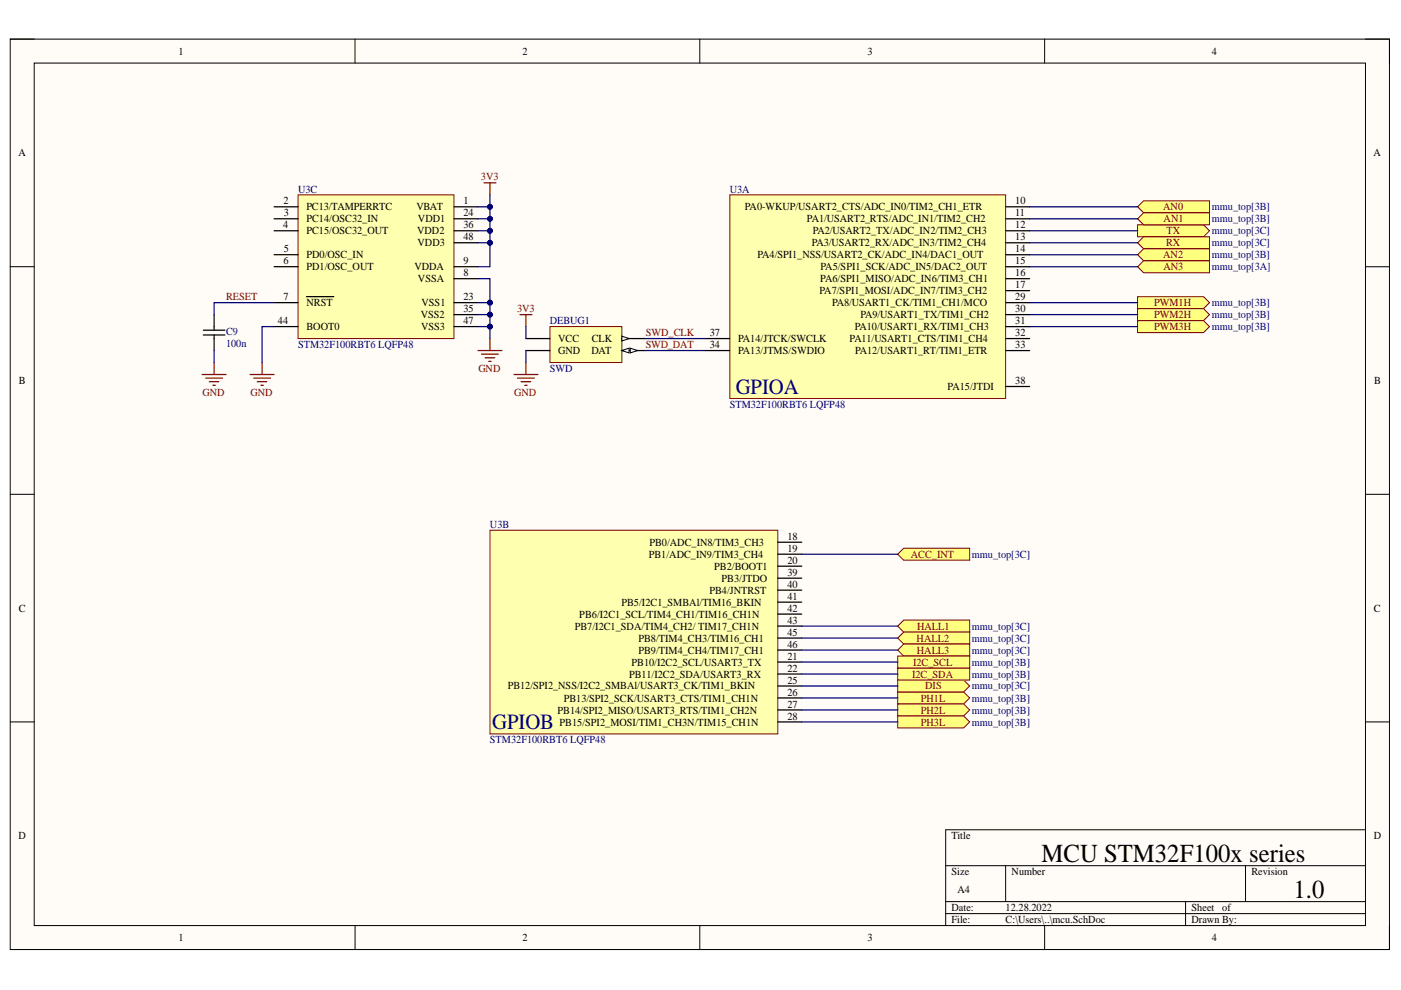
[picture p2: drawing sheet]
<svg xmlns="http://www.w3.org/2000/svg" width="297mm" height="210mm" viewBox="0 0 297 210" stroke-linecap="round" stroke-linejoin="round" font-family="sans-serif">
<defs><g id="words">
<g font-size="5.5">
<text x="220.8" y="182.9">MCU STM32F100x series</text>
<text x="274.2" y="190.5">1.0</text>
</g>
<g font-size="4.6" fill="#000080">
<text x="156" y="83.5">GPIOA</text>
<text x="104.3" y="154.6">GPIOB</text>
</g>
<g font-size="2.3">
<text x="37.9" y="11.6">1</text>
<text x="110.8" y="11.6">2</text>
<text x="183.9" y="11.6">3</text>
<text x="256.9" y="11.6">4</text>
<text x="3.9" y="33.2">A</text>
<text x="291.2" y="33.2">A</text>
<text x="60.1" y="43.4">2</text>
<text x="60.2" y="45.9">3</text>
<text x="65" y="44.6">PC13/TAMPERRTC</text>
<text x="65" y="47.2">PC14/OSC32_IN</text>
<text x="88.3" y="44.6">VBAT</text>
<text x="88.6" y="47.2">VDD1</text>
<text x="98.3" y="43.4">1</text>
<text x="98.3" y="45.9">24</text>
<text x="157.9" y="44.6">PA0-WKUP/USART2_CTS/ADC_IN0/TIM2_CH1_ETR</text>
<text x="171.1" y="47.2">PA1/USART2_RTS/ADC_IN1/TIM2_CH2</text>
<text x="215.2" y="45.9">11</text>
<text x="215.2" y="43.4">10</text>
<text x="60.1" y="48.4">4</text>
<text x="60.1" y="53.5">5</text>
<text x="65" y="49.7">PC15/OSC32_OUT</text>
<text x="88.4" y="49.7">VDD2</text>
<text x="88.5" y="52.2">VDD3</text>
<text x="98.3" y="48.4">36</text>
<text x="98.3" y="51">48</text>
<text x="172.1" y="52.2">PA3/USART2_RX/ADC_IN3/TIM2_CH4</text>
<text x="172.3" y="49.7">PA2/USART2_TX/ADC_IN2/TIM2_CH3</text>
<text x="215.2" y="48.4">12</text>
<text x="215.2" y="51">13</text>
<text x="215.2" y="53.5">14</text>
<text x="60.1" y="56">6</text>
<text x="65" y="54.8">PD0/OSC_IN</text>
<text x="65" y="57.3">PD1/OSC_OUT</text>
<text x="87.8" y="57.3">VDDA</text>
<text x="88.6" y="59.8">VSSA</text>
<text x="98.3" y="58.6">8</text>
<text x="98.3" y="56">9</text>
<text x="160.6" y="54.8">PA4/SPI1_NSS/USART2_CK/ADC_IN4/DAC1_OUT</text>
<text x="173.9" y="59.8">PA6/SPI1_MISO/ADC_IN6/TIM3_CH1</text>
<text x="174" y="57.3">PA5/SPI1_SCK/ADC_IN5/DAC2_OUT</text>
<text x="215.2" y="56">15</text>
<text x="215.2" y="58.6">16</text>
<text x="60.1" y="63.7">7</text>
<text x="65" y="64.9">NRST</text>
<text x="89.4" y="64.9">VSS1</text>
<text x="98.3" y="63.7">23</text>
<text x="173.8" y="62.4">PA7/SPI1_MOSI/ADC_IN7/TIM3_CH2</text>
<text x="176.4" y="64.9">PA8/USART1_CK/TIM1_CH1/MCO</text>
<text x="215.2" y="61.1">17</text>
<text x="215.2" y="63.7">29</text>
<text x="58.9" y="68.7">44</text>
<text x="65" y="70">BOOT0</text>
<text x="89.2" y="67.5">VSS2</text>
<text x="89.3" y="70">VSS3</text>
<text x="98.3" y="66.2">35</text>
<text x="98.3" y="68.7">47</text>
<text x="150.5" y="71.3">37</text>
<text x="181.2" y="70">PA10/USART1_RX/TIM1_CH3</text>
<text x="182.4" y="67.5">PA9/USART1_TX/TIM1_CH2</text>
<text x="215.2" y="66.2">30</text>
<text x="215.2" y="68.7">31</text>
<text x="215.2" y="71.3">32</text>
<text x="118.3" y="72.5">VCC</text>
<text x="118.3" y="75.1">GND</text>
<text x="125.4" y="75.1">DAT</text>
<text x="125.5" y="72.5">CLK</text>
<text x="150.5" y="73.8">34</text>
<text x="156.5" y="75.1">PA13/JTMS/SWDIO</text>
<text x="156.5" y="72.5">PA14/JTCK/SWCLK</text>
<text x="180.1" y="72.5">PA11/USART1_CTS/TIM1_CH4</text>
<text x="181.3" y="75.1">PA12/USART1_RT/TIM1_ETR</text>
<text x="215.2" y="73.8">33</text>
<text x="4" y="81.4">B</text>
<text x="200.9" y="82.7">PA15/JTDI</text>
<text x="215.2" y="81.4">38</text>
<text x="291.3" y="81.4">B</text>
<text x="137.5" y="118.3">PB1/ADC_IN9/TIM3_CH4</text>
<text x="137.7" y="115.7">PB0/ADC_IN8/TIM3_CH3</text>
<text x="166.9" y="114.5">18</text>
<text x="166.9" y="117">19</text>
<text x="166.9" y="119.5">20</text>
<text x="150.4" y="125.9">PB4/JNTRST</text>
<text x="151.4" y="120.8">PB2/BOOT1</text>
<text x="153" y="123.3">PB3/JTDO</text>
<text x="166.9" y="122.1">39</text>
<text x="166.9" y="124.6">40</text>
<text x="4" y="129.7">C</text>
<text x="122.8" y="131">PB6/I2C1_SCL/TIM4_CH1/TIM16_CH1N</text>
<text x="131.8" y="128.4">PB5/I2C1_SMBAl/TIM16_BKIN</text>
<text x="166.9" y="127.2">41</text>
<text x="166.9" y="129.7">42</text>
<text x="291.3" y="129.7">C</text>
<text x="121.9" y="133.5">PB7/I2C1_SDA/TIM4_CH2/ TIM17_CH1N</text>
<text x="135.3" y="136">PB8/TIM4_CH3/TIM16_CH1</text>
<text x="166.9" y="132.2">43</text>
<text x="166.9" y="134.8">45</text>
<text x="166.9" y="137.3">46</text>
<text x="133.4" y="143.7">PB11/I2C2_SDA/USART3_RX</text>
<text x="133.9" y="141.1">PB10/I2C2_SCL/USART3_TX</text>
<text x="135.3" y="138.6">PB9/TIM4_CH4/TIM17_CH1</text>
<text x="166.9" y="139.9">21</text>
<text x="166.9" y="142.4">22</text>
<text x="107.6" y="146.2">PB12/SPI2_NSS/I2C2_SMBAl/USART3_CK/TIM1_BKIN</text>
<text x="119.5" y="148.8">PB13/SPI2_SCK/USART3_CTS/TIM1_CH1N</text>
<text x="166.9" y="144.9">25</text>
<text x="166.9" y="147.5">26</text>
<text x="118.2" y="151.3">PB14/SPI2_MISO/USART3_RTS/TIM1_CH2N</text>
<text x="118.6" y="153.8">PB15/SPI2_MOSI/TIM1_CH3N/TIM15_CH1N</text>
<text x="166.9" y="150">27</text>
<text x="166.9" y="152.6">28</text>
<text x="3.9" y="178">D</text>
<text x="201.8" y="178">Title</text>
<text x="291.3" y="178">D</text>
<text x="201.8" y="185.6">Size</text>
<text x="214.5" y="185.6">Number</text>
<text x="265.3" y="185.6">Revision</text>
<text x="203" y="189.4">A4</text>
<text x="201.8" y="193.2">Date:</text>
<text x="201.8" y="195.7">File:</text>
<text x="213.2" y="193.2">12.28.2022</text>
<text x="213.2" y="195.7">C:\Users\..\mcu.SchDoc</text>
<text x="252.6" y="193.2">Sheet</text>
<text x="252.6" y="195.7">Drawn By:</text>
<text x="259.2" y="193.2">of</text>
<text x="37.9" y="199.6">1</text>
<text x="110.8" y="199.6">2</text>
<text x="183.9" y="199.6">3</text>
<text x="256.9" y="199.6">4</text>
</g>
<g font-size="2.3" fill="#000080">
<text x="63.2" y="40.8">U3C</text>
<text x="154.7" y="40.8">U3A</text>
<text x="256.9" y="44.6">mmu_top[3B]</text>
<text x="256.9" y="47.2">mmu_top[3B]</text>
<text x="256.9" y="49.7">mmu_top[3C]</text>
<text x="256.9" y="52.2">mmu_top[3C]</text>
<text x="256.9" y="54.8">mmu_top[3B]</text>
<text x="256.9" y="57.3">mmu_top[3A]</text>
<text x="256.9" y="64.9">mmu_top[3B]</text>
<text x="47.9" y="71">C9</text>
<text x="116.6" y="68.7">DEBUG1</text>
<text x="256.9" y="67.5">mmu_top[3B]</text>
<text x="256.9" y="70">mmu_top[3B]</text>
<text x="47.9" y="73.6">100n</text>
<text x="63.2" y="73.8">STM32F100RBT6 LQFP48</text>
<text x="116.6" y="78.9">SWD</text>
<text x="154.7" y="86.5">STM32F100RBT6 LQFP48</text>
<text x="103.9" y="111.9">U3B</text>
<text x="206.1" y="118.3">mmu_top[3C]</text>
<text x="206.1" y="133.5">mmu_top[3C]</text>
<text x="206.1" y="136">mmu_top[3C]</text>
<text x="206.1" y="138.6">mmu_top[3C]</text>
<text x="206.1" y="143.7">mmu_top[3B]</text>
<text x="206.1" y="141.1">mmu_top[3B]</text>
<text x="206.1" y="148.8">mmu_top[3B]</text>
<text x="206.1" y="146.2">mmu_top[3C]</text>
<text x="206.1" y="151.3">mmu_top[3B]</text>
<text x="206.1" y="153.8">mmu_top[3B]</text>
<text x="103.9" y="157.6">STM32F100RBT6 LQFP48</text>
</g>
<g font-size="2.3" fill="#800000">
<text x="102" y="38.2">3V3</text>
<text x="246.6" y="44.6">AN0</text>
<text x="246.7" y="47.2">AN1</text>
<text x="247.2" y="52.2">RX</text>
<text x="247.3" y="49.7">TX</text>
<text x="246.6" y="54.8">AN2</text>
<text x="246.7" y="57.3">AN3</text>
<text x="47.9" y="63.7">RESET</text>
<text x="244.7" y="64.9">PWM1H</text>
<text x="109.6" y="66.2">3V3</text>
<text x="136.9" y="71.3">SWD_CLK</text>
<text x="244.7" y="67.5">PWM2H</text>
<text x="244.7" y="70">PWM3H</text>
<text x="136.9" y="73.8">SWD_DAT</text>
<text x="42.9" y="84">GND</text>
<text x="53.1" y="84">GND</text>
<text x="101.4" y="78.9">GND</text>
<text x="109" y="84">GND</text>
<text x="193.1" y="118.3">ACC_INT</text>
<text x="194.4" y="136">HALL2</text>
<text x="194.4" y="133.5">HALL1</text>
<text x="193.4" y="143.7">I2C_SDA</text>
<text x="193.6" y="141.1">I2C_SCL</text>
<text x="194.4" y="138.6">HALL3</text>
<text x="195.2" y="148.8">PH1L</text>
<text x="196.2" y="146.2">DIS</text>
<text x="195.2" y="151.3">PH2L</text>
<text x="195.2" y="153.8">PH3L</text>
</g>
</g></defs>
<path d="M2.2 8.3h292.4v193h-292.4z" fill-rule="evenodd" fill="#fffcf8"/>
<path d="M2.2 8.3h292.4v193h-292.4z" fill="none" stroke="#000" stroke-width=".21"/>
<path d="M7.3 13.4h282.2v182.8h-282.2z" fill-rule="evenodd" fill="#fffcf8"/>
<g fill="none" stroke="#000" stroke-width=".21">
<path d="M2.2 8.3h5.1M7.3 13.4h282.2v182.8h-282.2zM75.3 8.3v5.1M148.4 8.3v5.1M221.5 8.3v5.1M289.5 8.3h5.1v5.1M2.2 56.5h5.1M289.5 56.6h5.1M2.2 104.8h5.1M289.5 104.8h5.1M2.2 153.1h5.1M289.5 153.1h5.1"/>
<path d="M289.5 175.9h-89v20.3M75.3 196.2v5.1M148.4 196.2v5.1M200.5 183.5h89M200.5 191.2h89M200.5 193.7h89M213.2 183.5v7.7M221.5 196.2v5.1M251.4 191.2v5M264.1 183.5v7.7M294.6 196.2v5.1"/>
</g>
<path d="M154.7 41.3h58.5v43.2h-58.5z" fill-rule="evenodd" fill="#ffffb0"/>
<path d="M154.7 41.3h58.5v43.2h-58.5z" fill="none" stroke="#800000" stroke-width=".21"/>
<g fill="none" stroke="#000" stroke-width=".26">
<path d="M213.2 46.4h5.1M213.2 43.8h5.1M213.2 48.9h5.1M213.2 51.5h5.1M213.2 54h5.1M213.2 56.6h5.1M213.2 59.1h5.1M149.6 71.8h5.1M149.6 74.3h5.1M213.2 61.6h5.1M213.2 64.2h5.1M213.2 66.7h5.1"/>
<path d="M213.2 69.3h5.1M213.2 71.8h5.1M213.2 74.3h5.1M213.2 81.9h5.1"/>
</g>
<path d="M103.9 112.4h61v43.2h-61z" fill-rule="evenodd" fill="#ffffb0"/>
<path d="M103.9 112.4h61v43.2h-61z" fill="none" stroke="#800000" stroke-width=".21"/>
<g fill="none" stroke="#000" stroke-width=".26">
<path d="M164.9 115h5.1M164.9 117.5h5.1M164.9 120h5.1M164.9 122.6h5.1M164.9 125.1h5.1M164.9 127.7h5.1M164.9 130.2h5.1M164.9 132.7h5.1M164.9 135.3h5.1M164.9 137.8h5.1M164.9 140.4h5.1M164.9 142.9h5.1"/>
<path d="M164.9 145.4h5.1M164.9 148h5.1M164.9 150.5h5.1M164.9 153.1h5.1"/>
</g>
<path d="M63.2 41.3h33v30.5h-33z" fill-rule="evenodd" fill="#ffffb0"/>
<path d="M63.2 41.3h33v30.5h-33z" fill="none" stroke="#800000" stroke-width=".21"/>
<g fill="none" stroke="#000" stroke-width=".26">
<path d="M58.1 43.8h5.1M58.1 46.4h5.1M58.1 48.9h5.1M58.1 54h5.1M58.1 56.5h5.1M96.2 43.8h5.1M96.2 46.4h5.1M96.2 48.9h5.1M96.2 56.5h5.1M96.2 59.1h5.1M96.2 51.5h5.1M58.1 69.2h5.1"/>
<path d="M58.1 64.2h5.1M65 62.9h5.8M96.2 69.2h5.1M96.2 64.2h5.1M96.2 66.7h5.1"/>
</g>
<path d="M116.6 69.2h15.2v7.7h-15.2z" fill-rule="evenodd" fill="#ffffb0"/>
<path d="M116.6 69.2h15.2v7.7h-15.2z" fill="none" stroke="#800000" stroke-width=".21"/>
<path d="M111.5 71.8h5.1M131.8 71.8h5.1" fill="none" stroke="#000" stroke-width=".26"/>
<path d="M131.8 71.3l1.6 .5-1.6 .5z" fill="#f8fcff"/>
<path d="M131.8 71.3l1.6 .5-1.6 .5z" fill="none" stroke="#000" stroke-width=".21"/>
<path d="M111.5 74.3h5.1M131.8 74.3h5.1" fill="none" stroke="#000" stroke-width=".26"/>
<path d="M131.8 74.3l1.6-.5v1z" fill="#f8fcff"/>
<path d="M131.8 74.3l1.6-.5v1z" fill="none" stroke="#000" stroke-width=".21"/>
<path d="M133.6 73.8l1.6 .5-1.6 .5z" fill="#f8fcff"/>
<path d="M133.6 73.8l1.6 .5-1.6 .5z" fill="none" stroke="#000" stroke-width=".21"/>
<g fill="none" stroke="#800000" stroke-width=".26">
<path d="M102.6 38.8h2.5M103.9 38.8v2.5M101.3 74.3h5.1M102.1 75.1h3.6M102.9 75.9h2M103.6 76.6h.5M103.9 71.8v2.5M109 79.4h5.1M110.2 66.7h2.6M111.5 66.7v2.5M111.5 76.9v2.5M109.7 80.2h3.6"/>
<path d="M110.5 80.9h2M111.3 81.7h.5"/>
</g>
<path d="M241.2 62.9h14l1.2 1.3-1.2 1.2h-14z" fill-rule="evenodd" fill="#ffff80"/>
<path d="M241.2 62.9h14l1.2 1.3-1.2 1.2h-14z" fill="none" stroke="#800000" stroke-width=".21"/>
<path d="M241.2 65.4h14l1.2 1.3-1.2 1.3h-14z" fill-rule="evenodd" fill="#ffff80"/>
<path d="M241.2 65.4h14l1.2 1.3-1.2 1.3h-14z" fill="none" stroke="#800000" stroke-width=".21"/>
<path d="M241.2 68h14l1.2 1.3-1.2 1.2h-14z" fill-rule="evenodd" fill="#ffff80"/>
<path d="M241.2 68h14l1.2 1.3-1.2 1.2h-14z" fill="none" stroke="#800000" stroke-width=".21"/>
<path d="M190.3 146.7h14l1.3 1.3-1.3 1.3h-14z" fill-rule="evenodd" fill="#ffff80"/>
<path d="M190.3 146.7h14l1.3 1.3-1.3 1.3h-14z" fill="none" stroke="#800000" stroke-width=".21"/>
<path d="M190.3 149.3h14l1.3 1.2-1.3 1.3h-14z" fill-rule="evenodd" fill="#ffff80"/>
<path d="M190.3 149.3h14l1.3 1.2-1.3 1.3h-14z" fill="none" stroke="#800000" stroke-width=".21"/>
<path d="M190.3 151.8h14l1.3 1.3-1.3 1.2h-14z" fill-rule="evenodd" fill="#ffff80"/>
<path d="M190.3 151.8h14l1.3 1.3-1.3 1.2h-14z" fill="none" stroke="#800000" stroke-width=".21"/>
<path d="M190.3 144.2h14l1.3 1.2-1.3 1.3h-14z" fill-rule="evenodd" fill="#ffff80"/>
<path d="M190.3 144.2h14l1.3 1.2-1.3 1.3h-14z" fill="none" stroke="#800000" stroke-width=".21"/>
<path d="M241.2 47.7h14l1.2 1.2-1.2 1.3h-14z" fill-rule="evenodd" fill="#ffff80"/>
<path d="M241.2 47.7h14l1.2 1.2-1.2 1.3h-14z" fill="none" stroke="#800000" stroke-width=".21"/>
<path d="M242.5 50.2h13.9v2.5h-13.9l-1.3-1.2z" fill-rule="evenodd" fill="#ffff80"/>
<path d="M242.5 50.2h13.9v2.5h-13.9l-1.3-1.2z" fill="none" stroke="#800000" stroke-width=".21"/>
<path d="M241.2 43.8l1.3-1.2h13.9v2.5h-13.9z" fill-rule="evenodd" fill="#ffff80"/>
<path d="M241.2 43.8l1.3-1.2h13.9v2.5h-13.9z" fill="none" stroke="#800000" stroke-width=".21"/>
<path d="M242.5 45.1h13.9v2.6h-13.9l-1.3-1.3z" fill-rule="evenodd" fill="#ffff80"/>
<path d="M242.5 45.1h13.9v2.6h-13.9l-1.3-1.3z" fill="none" stroke="#800000" stroke-width=".21"/>
<path d="M241.2 54l1.3-1.3h13.9v2.6h-13.9z" fill-rule="evenodd" fill="#ffff80"/>
<path d="M241.2 54l1.3-1.3h13.9v2.6h-13.9z" fill="none" stroke="#800000" stroke-width=".21"/>
<path d="M242.5 55.3h13.9v2.5h-13.9l-1.3-1.2z" fill-rule="evenodd" fill="#ffff80"/>
<path d="M242.5 55.3h13.9v2.5h-13.9l-1.3-1.2z" fill="none" stroke="#800000" stroke-width=".21"/>
<path d="M191.6 131.5h14v2.5h-14l-1.3-1.2z" fill-rule="evenodd" fill="#ffff80"/>
<path d="M191.6 131.5h14v2.5h-14l-1.3-1.2z" fill="none" stroke="#800000" stroke-width=".21"/>
<path d="M190.3 135.3l1.3-1.3h14v2.6h-14z" fill-rule="evenodd" fill="#ffff80"/>
<path d="M190.3 135.3l1.3-1.3h14v2.6h-14z" fill="none" stroke="#800000" stroke-width=".21"/>
<path d="M191.6 136.6h14v2.5h-14l-1.3-1.3z" fill-rule="evenodd" fill="#ffff80"/>
<path d="M191.6 136.6h14v2.5h-14l-1.3-1.3z" fill="none" stroke="#800000" stroke-width=".21"/>
<path d="M43.1 71h4.6M43.1 70h4.6M45.4 66.7v3.3M45.4 71v3.3" fill="none" stroke="#000" stroke-width=".26"/>
<path d="M42.9 79.4h5M45.4 76.9v2.5M53 79.4h5.1M55.6 76.9v2.5M43.6 80.2h3.6M44.4 80.9h2M45.1 81.7h.5M53.8 80.2h3.5M54.5 80.9h2.1M55.3 81.7h.5" fill="none" stroke="#800000" stroke-width=".26"/>
<path d="M103.9 41.3v15.2h-2.6M111.5 69.2v2.6M111.5 74.3v2.6" fill="none" stroke="#000080" stroke-width=".26"/>
<circle cx="103.9" cy="51.5" r=".51" fill="#000080"/>
<circle cx="103.9" cy="51.5" r=".51" fill="none" stroke="#000080" stroke-width=".21"/>
<circle cx="103.9" cy="48.9" r=".51" fill="#000080"/>
<circle cx="103.9" cy="48.9" r=".51" fill="none" stroke="#000080" stroke-width=".21"/>
<circle cx="103.9" cy="46.4" r=".51" fill="#000080"/>
<circle cx="103.9" cy="46.4" r=".51" fill="none" stroke="#000080" stroke-width=".21"/>
<circle cx="103.9" cy="43.8" r=".51" fill="#000080"/>
<circle cx="103.9" cy="43.8" r=".51" fill="none" stroke="#000080" stroke-width=".21"/>
<path d="M101.3 51.5h2.6" fill="none" stroke="#000080" stroke-width=".26"/>
<circle cx="103.9" cy="51.5" r=".51" fill="#000080"/>
<circle cx="103.9" cy="51.5" r=".51" fill="none" stroke="#000080" stroke-width=".21"/>
<path d="M101.3 48.9h2.6" fill="none" stroke="#000080" stroke-width=".26"/>
<circle cx="103.9" cy="48.9" r=".51" fill="#000080"/>
<circle cx="103.9" cy="48.9" r=".51" fill="none" stroke="#000080" stroke-width=".21"/>
<path d="M101.3 46.4h2.6" fill="none" stroke="#000080" stroke-width=".26"/>
<circle cx="103.9" cy="46.4" r=".51" fill="#000080"/>
<circle cx="103.9" cy="46.4" r=".51" fill="none" stroke="#000080" stroke-width=".21"/>
<path d="M101.3 43.8h2.6" fill="none" stroke="#000080" stroke-width=".26"/>
<circle cx="103.9" cy="43.8" r=".51" fill="#000080"/>
<circle cx="103.9" cy="43.8" r=".51" fill="none" stroke="#000080" stroke-width=".21"/>
<path d="M101.3 59.1h2.6v12.7" fill="none" stroke="#000080" stroke-width=".26"/>
<circle cx="103.9" cy="64.2" r=".51" fill="#000080"/>
<circle cx="103.9" cy="64.2" r=".51" fill="none" stroke="#000080" stroke-width=".21"/>
<circle cx="103.9" cy="66.7" r=".51" fill="#000080"/>
<circle cx="103.9" cy="66.7" r=".51" fill="none" stroke="#000080" stroke-width=".21"/>
<circle cx="103.9" cy="69.2" r=".51" fill="#000080"/>
<circle cx="103.9" cy="69.2" r=".51" fill="none" stroke="#000080" stroke-width=".21"/>
<path d="M101.3 64.2h2.6" fill="none" stroke="#000080" stroke-width=".26"/>
<circle cx="103.9" cy="64.2" r=".51" fill="#000080"/>
<circle cx="103.9" cy="64.2" r=".51" fill="none" stroke="#000080" stroke-width=".21"/>
<path d="M101.3 66.7h2.6" fill="none" stroke="#000080" stroke-width=".26"/>
<circle cx="103.9" cy="66.7" r=".51" fill="#000080"/>
<circle cx="103.9" cy="66.7" r=".51" fill="none" stroke="#000080" stroke-width=".21"/>
<path d="M101.3 69.2h2.6" fill="none" stroke="#000080" stroke-width=".26"/>
<circle cx="103.9" cy="69.2" r=".51" fill="#000080"/>
<circle cx="103.9" cy="69.2" r=".51" fill="none" stroke="#000080" stroke-width=".21"/>
<g fill="none" stroke="#000080" stroke-width=".26">
<path d="M218.3 51.5h22.9M218.3 48.9h22.9M218.3 43.8h22.9M218.3 46.4h22.9M218.3 54h22.9M218.3 56.6h22.9M45.4 74.3v2.6M58.1 64.2h-12.7v2.5M58.1 69.2h-2.5v7.7M136.9 74.3h12.7M136.9 71.8h12.7M218.3 64.2h22.9"/>
<path d="M218.3 66.7h22.9M218.3 69.3h22.9M170 132.8h20.3M170 135.3h20.3M170 137.8h20.3M170 153.1h20.3M170 150.5h20.3M170 148h20.3M170 145.4h20.3"/>
</g>
<path d="M190.3 141.6h15.3v2.6h-15.3z" fill-rule="evenodd" fill="#ffff80"/>
<path d="M190.3 141.6h15.3v2.6h-15.3z" fill="none" stroke="#800000" stroke-width=".21"/>
<path d="M190.3 139.1h15.3v2.5h-15.3z" fill-rule="evenodd" fill="#ffff80"/>
<path d="M190.3 139.1h15.3v2.5h-15.3z" fill="none" stroke="#800000" stroke-width=".21"/>
<path d="M170 140.4h20.3M170 142.9h20.3" fill="none" stroke="#000080" stroke-width=".26"/>
<path d="M190.3 117.5l1.3-1.3h14v2.6h-14z" fill-rule="evenodd" fill="#ffff80"/>
<path d="M190.3 117.5l1.3-1.3h14v2.6h-14z" fill="none" stroke="#800000" stroke-width=".21"/>
<path d="M170 117.5h20.3" fill="none" stroke="#000080" stroke-width=".26"/>
<use href="#words"/>
</svg>
